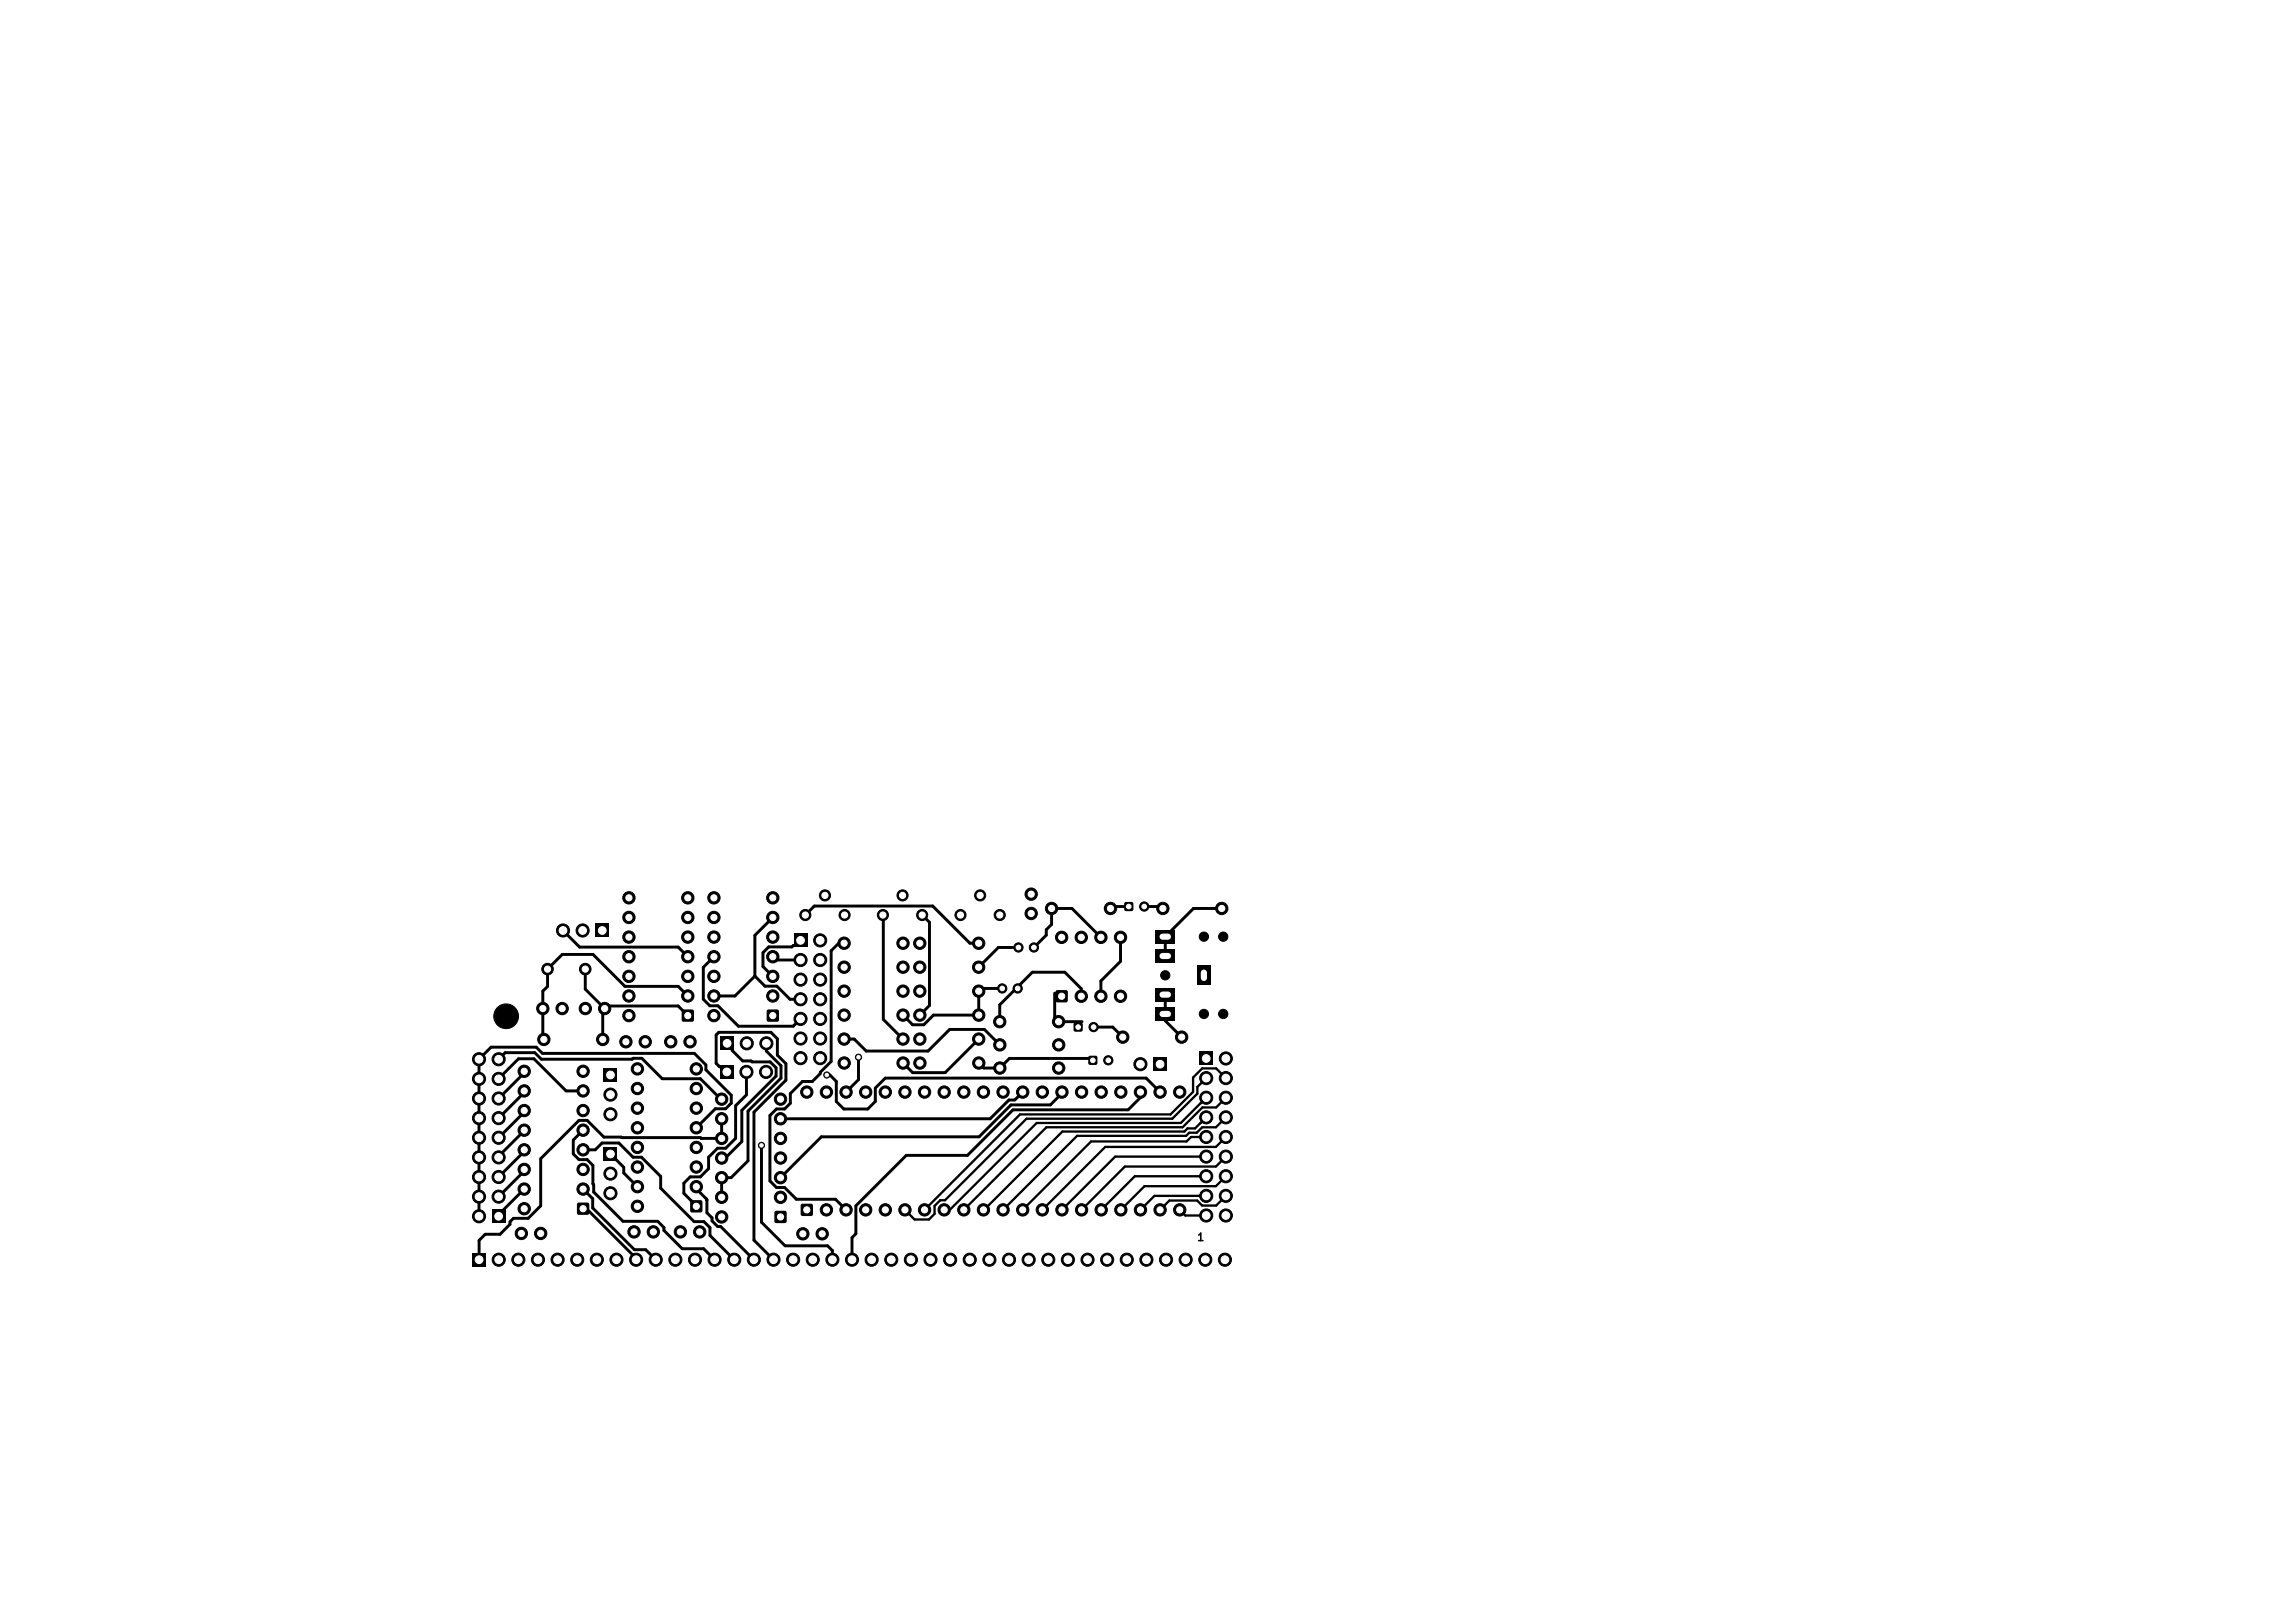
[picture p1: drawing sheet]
<svg xmlns="http://www.w3.org/2000/svg" width="297mm" height="210mm" viewBox="0 0 297 210" stroke-linecap="round" stroke-linejoin="round" font-family="sans-serif">
<defs><g id="words">
<text font-size="1" x="154.8" y="160.8">1</text>
</g></defs>
<g fill="#000" stroke="#000" stroke-width=".13">
<circle cx="81.4" cy="118.7" r=".8"/>
<circle cx="81.4" cy="116.2" r=".8"/>
<circle cx="89" cy="116.2" r=".8"/>
<circle cx="89" cy="118.7" r=".8"/>
<circle cx="92.4" cy="118.7" r=".8"/>
<circle cx="92.4" cy="116.2" r=".8"/>
<circle cx="100" cy="118.7" r=".8"/>
<circle cx="100" cy="116.2" r=".8"/>
<circle cx="104.2" cy="118.4" r=".72"/>
<circle cx="106.8" cy="115.9" r=".72"/>
<circle cx="109.3" cy="118.4" r=".72"/>
<circle cx="114.3" cy="118.4" r=".72"/>
<circle cx="116.8" cy="115.9" r=".72"/>
<circle cx="119.3" cy="118.4" r=".72"/>
<circle cx="124.3" cy="118.4" r=".72"/>
<circle cx="126.8" cy="115.9" r=".72"/>
<circle cx="129.4" cy="118.4" r=".72"/>
<circle cx="133.4" cy="118.2" r=".8"/>
<circle cx="133.4" cy="115.7" r=".8"/>
<circle cx="136.1" cy="117.5" r=".8"/>
<circle cx="143.7" cy="117.5" r=".8"/>
<circle cx="148.1" cy="117.3" r=".6"/>
<circle cx="150.5" cy="117.5" r=".8"/>
<circle cx="158.1" cy="117.5" r=".8"/>
<circle cx="62" cy="139.6" r=".85"/>
<circle cx="62" cy="137.1" r=".85"/>
<circle cx="64.5" cy="139.6" r=".85"/>
<circle cx="64.5" cy="137.1" r=".85"/>
<circle cx="65.5" cy="131.5" r="1.6"/>
<circle cx="67.8" cy="138.6" r=".8"/>
<circle cx="70.2" cy="130.5" r=".8"/>
<circle cx="70.4" cy="134.5" r=".8"/>
<circle cx="70.9" cy="125.4" r=".75"/>
<circle cx="72.7" cy="130.5" r=".8"/>
<circle cx="72.9" cy="120.4" r=".85"/>
<circle cx="75.4" cy="120.4" r=".85"/>
<circle cx="75.5" cy="138.6" r=".8"/>
<circle cx="75.7" cy="125.4" r=".75"/>
<circle cx="75.7" cy="130.5" r=".8"/>
<circle cx="78" cy="134.5" r=".8"/>
<circle cx="78.2" cy="130.5" r=".8"/>
<circle cx="81" cy="134.8" r=".8"/>
<circle cx="81.4" cy="128.9" r=".8"/>
<circle cx="81.4" cy="131.4" r=".8"/>
<circle cx="81.4" cy="126.3" r=".8"/>
<circle cx="81.4" cy="123.8" r=".8"/>
<circle cx="81.4" cy="121.3" r=".8"/>
<circle cx="82.5" cy="138.3" r=".8"/>
<circle cx="83.5" cy="134.8" r=".8"/>
<circle cx="86.8" cy="134.8" r=".8"/>
<circle cx="89" cy="128.9" r=".8"/>
<circle cx="89" cy="126.3" r=".8"/>
<circle cx="89" cy="121.3" r=".8"/>
<circle cx="89" cy="123.8" r=".8"/>
<circle cx="89.3" cy="134.8" r=".8"/>
<circle cx="90.1" cy="138.3" r=".8"/>
<circle cx="92.4" cy="131.4" r=".8"/>
<circle cx="92.4" cy="128.9" r=".8"/>
<circle cx="92.4" cy="126.3" r=".8"/>
<circle cx="92.4" cy="121.3" r=".8"/>
<circle cx="92.4" cy="123.8" r=".8"/>
<circle cx="96.6" cy="138.7" r=".85"/>
<circle cx="96.6" cy="135" r=".85"/>
<circle cx="99.1" cy="138.7" r=".85"/>
<circle cx="99.2" cy="135" r=".85"/>
<circle cx="100" cy="128.9" r=".8"/>
<circle cx="100" cy="126.3" r=".8"/>
<circle cx="100" cy="121.3" r=".8"/>
<circle cx="100" cy="123.8" r=".8"/>
<circle cx="103.6" cy="129.3" r=".85"/>
<circle cx="103.6" cy="136.9" r=".85"/>
<circle cx="103.6" cy="131.8" r=".85"/>
<circle cx="103.6" cy="134.4" r=".85"/>
<circle cx="103.6" cy="124.2" r=".85"/>
<circle cx="103.6" cy="126.8" r=".85"/>
<circle cx="106.1" cy="136.9" r=".85"/>
<circle cx="106.1" cy="131.8" r=".85"/>
<circle cx="106.1" cy="129.3" r=".85"/>
<circle cx="106.1" cy="134.4" r=".85"/>
<circle cx="106.1" cy="126.8" r=".85"/>
<circle cx="106.1" cy="124.2" r=".85"/>
<circle cx="106.1" cy="121.7" r=".85"/>
<circle cx="107" cy="139.1" r=".4"/>
<circle cx="109.2" cy="125.1" r=".8"/>
<circle cx="109.2" cy="128.2" r=".8"/>
<circle cx="109.2" cy="134.4" r=".8"/>
<circle cx="109.2" cy="122" r=".8"/>
<circle cx="109.2" cy="131.3" r=".8"/>
<circle cx="109.3" cy="137.5" r=".8"/>
<circle cx="111.1" cy="136.8" r=".4"/>
<circle cx="116.9" cy="125.1" r=".8"/>
<circle cx="116.9" cy="128.2" r=".8"/>
<circle cx="116.9" cy="134.4" r=".8"/>
<circle cx="116.9" cy="122" r=".8"/>
<circle cx="116.9" cy="131.3" r=".8"/>
<circle cx="116.9" cy="137.5" r=".8"/>
<circle cx="119" cy="125.1" r=".8"/>
<circle cx="119" cy="122" r=".8"/>
<circle cx="119" cy="128.2" r=".8"/>
<circle cx="119" cy="134.4" r=".8"/>
<circle cx="119" cy="131.3" r=".8"/>
<circle cx="119" cy="137.5" r=".8"/>
<circle cx="126.6" cy="125.1" r=".8"/>
<circle cx="126.6" cy="122" r=".8"/>
<circle cx="126.7" cy="128.2" r=".8"/>
<circle cx="126.7" cy="134.4" r=".8"/>
<circle cx="126.7" cy="131.3" r=".8"/>
<circle cx="126.7" cy="137.5" r=".8"/>
<circle cx="129.4" cy="132.2" r=".8"/>
<circle cx="129.4" cy="135.2" r=".8"/>
<circle cx="129.4" cy="138.2" r=".8"/>
<circle cx="129.7" cy="127.9" r=".6"/>
<circle cx="131.7" cy="127.9" r=".6"/>
<circle cx="131.8" cy="122.6" r=".6"/>
<circle cx="133.8" cy="122.6" r=".6"/>
<circle cx="137" cy="132.2" r=".8"/>
<circle cx="137" cy="135.2" r=".8"/>
<circle cx="137" cy="138.2" r=".8"/>
<circle cx="137.4" cy="121.3" r=".8"/>
<circle cx="139.9" cy="121.3" r=".8"/>
<circle cx="139.9" cy="128.9" r=".8"/>
<circle cx="141.5" cy="132.9" r=".6"/>
<circle cx="142.5" cy="121.3" r=".8"/>
<circle cx="142.5" cy="128.9" r=".8"/>
<circle cx="143.4" cy="137.2" r=".6"/>
<circle cx="145" cy="121.3" r=".8"/>
<circle cx="145" cy="128.9" r=".8"/>
<circle cx="145.3" cy="134.2" r=".8"/>
<circle cx="147.6" cy="137.7" r=".85"/>
<circle cx="150.8" cy="126.2" r=".6"/>
<circle cx="152.9" cy="134.2" r=".8"/>
<circle cx="155.8" cy="121.2" r=".6"/>
<circle cx="155.8" cy="131.2" r=".6"/>
<circle cx="156.1" cy="139.5" r=".85"/>
<circle cx="158.3" cy="121.2" r=".6"/>
<circle cx="158.3" cy="131.2" r=".6"/>
<circle cx="158.6" cy="137" r=".85"/>
<circle cx="158.6" cy="139.5" r=".85"/>
<circle cx="62" cy="147.2" r=".85"/>
<circle cx="62" cy="157.4" r=".85"/>
<circle cx="62" cy="154.8" r=".85"/>
<circle cx="62" cy="142.1" r=".85"/>
<circle cx="62" cy="152.3" r=".85"/>
<circle cx="62" cy="149.8" r=".85"/>
<circle cx="62" cy="144.7" r=".85"/>
<circle cx="64.5" cy="147.2" r=".85"/>
<circle cx="64.5" cy="154.8" r=".85"/>
<circle cx="64.5" cy="142.1" r=".85"/>
<circle cx="64.5" cy="152.3" r=".85"/>
<circle cx="64.5" cy="144.7" r=".85"/>
<circle cx="64.5" cy="149.8" r=".85"/>
<circle cx="67.5" cy="159.6" r=".8"/>
<circle cx="67.8" cy="143.7" r=".8"/>
<circle cx="67.8" cy="148.8" r=".8"/>
<circle cx="67.8" cy="146.2" r=".8"/>
<circle cx="67.8" cy="151.3" r=".8"/>
<circle cx="67.8" cy="156.4" r=".8"/>
<circle cx="67.8" cy="141.2" r=".8"/>
<circle cx="67.8" cy="153.9" r=".8"/>
<circle cx="70" cy="159.6" r=".8"/>
<circle cx="75.5" cy="141.2" r=".8"/>
<circle cx="75.5" cy="143.7" r=".8"/>
<circle cx="75.5" cy="151.3" r=".8"/>
<circle cx="75.5" cy="148.8" r=".8"/>
<circle cx="75.5" cy="146.2" r=".8"/>
<circle cx="75.5" cy="153.9" r=".8"/>
<circle cx="79" cy="154.4" r=".85"/>
<circle cx="79" cy="151.9" r=".85"/>
<circle cx="79" cy="144.2" r=".85"/>
<circle cx="79" cy="141.6" r=".85"/>
<circle cx="82" cy="159.4" r=".8"/>
<circle cx="82.5" cy="151" r=".8"/>
<circle cx="82.5" cy="156.1" r=".8"/>
<circle cx="82.5" cy="140.8" r=".8"/>
<circle cx="82.5" cy="148.5" r=".8"/>
<circle cx="82.5" cy="143.4" r=".8"/>
<circle cx="82.5" cy="153.5" r=".8"/>
<circle cx="82.5" cy="145.9" r=".8"/>
<circle cx="84.5" cy="159.4" r=".8"/>
<circle cx="88" cy="159.4" r=".8"/>
<circle cx="90.1" cy="143.4" r=".8"/>
<circle cx="90.1" cy="153.5" r=".8"/>
<circle cx="90.1" cy="151" r=".8"/>
<circle cx="90.1" cy="148.5" r=".8"/>
<circle cx="90.1" cy="140.8" r=".8"/>
<circle cx="90.1" cy="145.9" r=".8"/>
<circle cx="90.5" cy="159.4" r=".8"/>
<circle cx="93.4" cy="157.5" r=".8"/>
<circle cx="93.4" cy="144.8" r=".8"/>
<circle cx="93.4" cy="149.8" r=".8"/>
<circle cx="93.4" cy="147.3" r=".8"/>
<circle cx="93.4" cy="152.4" r=".8"/>
<circle cx="93.4" cy="154.9" r=".8"/>
<circle cx="93.4" cy="142.2" r=".8"/>
<circle cx="98.5" cy="148.2" r=".4"/>
<circle cx="101" cy="149.8" r=".8"/>
<circle cx="101" cy="142.2" r=".8"/>
<circle cx="101" cy="154.9" r=".8"/>
<circle cx="101" cy="152.4" r=".8"/>
<circle cx="101" cy="147.3" r=".8"/>
<circle cx="101" cy="144.8" r=".8"/>
<circle cx="103.9" cy="159.6" r=".8"/>
<circle cx="104.4" cy="141.3" r=".8"/>
<circle cx="106.4" cy="159.6" r=".8"/>
<circle cx="106.9" cy="141.3" r=".8"/>
<circle cx="106.9" cy="156.5" r=".8"/>
<circle cx="109.5" cy="156.5" r=".8"/>
<circle cx="109.5" cy="141.3" r=".8"/>
<circle cx="112" cy="141.3" r=".8"/>
<circle cx="112" cy="156.5" r=".8"/>
<circle cx="114.6" cy="156.5" r=".8"/>
<circle cx="114.6" cy="141.3" r=".8"/>
<circle cx="117.1" cy="156.5" r=".8"/>
<circle cx="117.1" cy="141.3" r=".8"/>
<circle cx="119.6" cy="156.5" r=".8"/>
<circle cx="119.6" cy="141.3" r=".8"/>
<circle cx="122.2" cy="156.5" r=".8"/>
<circle cx="122.2" cy="141.3" r=".8"/>
<circle cx="124.7" cy="156.5" r=".8"/>
<circle cx="124.7" cy="141.3" r=".8"/>
<circle cx="127.3" cy="156.5" r=".8"/>
<circle cx="127.3" cy="141.3" r=".8"/>
<circle cx="129.8" cy="141.3" r=".8"/>
<circle cx="129.8" cy="156.5" r=".8"/>
<circle cx="132.3" cy="156.5" r=".8"/>
<circle cx="132.3" cy="141.3" r=".8"/>
<circle cx="134.9" cy="156.5" r=".8"/>
<circle cx="134.9" cy="141.3" r=".8"/>
<circle cx="137.4" cy="156.5" r=".8"/>
<circle cx="137.4" cy="141.3" r=".8"/>
<circle cx="140" cy="156.5" r=".8"/>
<circle cx="140" cy="141.3" r=".8"/>
<circle cx="142.5" cy="156.5" r=".8"/>
<circle cx="142.5" cy="141.3" r=".8"/>
<circle cx="145" cy="141.3" r=".8"/>
<circle cx="145" cy="156.5" r=".8"/>
<circle cx="147.6" cy="156.5" r=".8"/>
<circle cx="147.6" cy="141.3" r=".8"/>
<circle cx="150.1" cy="156.5" r=".8"/>
<circle cx="150.1" cy="141.3" r=".8"/>
<circle cx="152.7" cy="141.3" r=".8"/>
<circle cx="152.7" cy="156.5" r=".8"/>
<circle cx="156.1" cy="152.2" r=".85"/>
<circle cx="156.1" cy="144.6" r=".85"/>
<circle cx="156.1" cy="157.3" r=".85"/>
<circle cx="156.1" cy="149.7" r=".85"/>
<circle cx="156.1" cy="142" r=".85"/>
<circle cx="156.1" cy="154.7" r=".85"/>
<circle cx="156.1" cy="147.1" r=".85"/>
<circle cx="158.6" cy="149.7" r=".85"/>
<circle cx="158.6" cy="142" r=".85"/>
<circle cx="158.6" cy="152.2" r=".85"/>
<circle cx="158.6" cy="154.7" r=".85"/>
<circle cx="158.6" cy="147.1" r=".85"/>
<circle cx="158.6" cy="144.6" r=".85"/>
<circle cx="158.6" cy="157.3" r=".85"/>
<circle cx="64.5" cy="163" r=".85"/>
<circle cx="67.1" cy="163" r=".85"/>
<circle cx="69.6" cy="163" r=".85"/>
<circle cx="72.2" cy="163" r=".85"/>
<circle cx="74.7" cy="163" r=".85"/>
<circle cx="77.2" cy="163" r=".85"/>
<circle cx="79.8" cy="163" r=".85"/>
<circle cx="82.3" cy="163" r=".85"/>
<circle cx="84.9" cy="163" r=".85"/>
<circle cx="87.4" cy="163" r=".85"/>
<circle cx="89.9" cy="163" r=".85"/>
<circle cx="92.5" cy="163" r=".85"/>
<circle cx="95" cy="163" r=".85"/>
<circle cx="97.6" cy="163" r=".85"/>
<circle cx="100.1" cy="163" r=".85"/>
<circle cx="102.6" cy="163" r=".85"/>
<circle cx="105.2" cy="163" r=".85"/>
<circle cx="107.7" cy="163" r=".85"/>
<circle cx="110.3" cy="163" r=".85"/>
<circle cx="112.8" cy="163" r=".85"/>
<circle cx="115.3" cy="163" r=".85"/>
<circle cx="117.9" cy="163" r=".85"/>
<circle cx="120.4" cy="163" r=".85"/>
<circle cx="123" cy="163" r=".85"/>
<circle cx="125.5" cy="163" r=".85"/>
<circle cx="128" cy="163" r=".85"/>
<circle cx="130.6" cy="163" r=".85"/>
<circle cx="133.1" cy="163" r=".85"/>
<circle cx="135.7" cy="163" r=".85"/>
<circle cx="138.2" cy="163" r=".85"/>
<circle cx="140.7" cy="163" r=".85"/>
<circle cx="143.3" cy="163" r=".85"/>
<circle cx="145.8" cy="163" r=".85"/>
<circle cx="148.4" cy="163" r=".85"/>
<circle cx="150.9" cy="163" r=".85"/>
<circle cx="153.4" cy="163" r=".85"/>
<circle cx="156" cy="163" r=".85"/>
<circle cx="158.5" cy="163" r=".85"/>
</g>
<g fill="#000">
<path d="M77.1 119.6h1.7v1.7h-1.7zM145.6 116.8l.1-.1 .9 .1 .1 .2-.1 .8-.2 .1-.8-.1-.1-.1zM78.1 138.3h1.7v1.7h-1.7zM88.3 130.7l.2-.1 1.2 .1 .1 .2-.1 1.2-.1 .1-1.3-.1-.1-.1zM93.2 137.9h1.7v1.7h-1.7zM93.2 134.2h1.8v1.7h-1.8zM99.3 130.7l.2-.1 1.2 .1 .1 .2-.1 1.2-.1 .1-1.3-.1-.1-.1zM102.8 120.8h1.6v1.7h-1.6zM136.7 128.2l.1-.1 1.3 .1 .1 .2-.1 1.2-.2 .1-1.2-.1-.1-.1zM139 132.4l.2-.1 .9 .1v.2v.8l-.2 .1-.9-.1-.1-.1zM140.9 136.7l.2-.1 .9 .1v.2v.8l-.2 .1-.9-.1-.1-.1zM149.3 136.9h1.7v1.7h-1.7z"/>
<path d="M149.5 130.3h2.5v1.8h-2.5zM149.5 127.8h2.5v1.8h-2.5zM149.5 120.3h2.5v1.8h-2.5zM149.5 122.8h2.5v1.8h-2.5zM155.2 136.1h1.8v1.7h-1.8zM154.9 125h1.8v2.5h-1.8zM63.7 156.5h1.7v1.7h-1.7zM74.7 155.7l.2-.1 1.3 .1 .1 .2-.1 1.2-.2 .1-1.3-.1v-.1zM78.1 148.5h1.7v1.7h-1.7zM89.4 155.4l.2-.1 1.2 .1 .1 .1-.1 1.3-.1 .1-1.3-.1-.1-.2zM100.3 156.7h.2h1.2l.1 .2-.1 1.3-.1 .1-1.3-.1-.1-.2zM103.7 155.8h.2h1.2l.1 .2-.1 1.3-.1 .1-1.3-.1-.1-.2z"/>
<path d="M61.1 162.2h1.7v1.7h-1.7z"/>
</g>
<g fill="none" stroke="#000" stroke-width=".38">
<path d="M100 118.7l-2.3 2.3v5.3M104.2 118.4l1.2-1.2h15.3l4.8 4.9h1.1M114.3 119.1v12.8l2.6 2.6M119.3 118.4l1 .9v10.8l-1.3 1.3M144 117.3h2.1M148.1 117.3h2.1M158.1 117.6h-3.7l-3.6 3.6v2.5M64.5 137.1l.9-.9h3.8l.9 .9h11.7l.1-.2h1.2l2.6 2.7h4.9l2.7 2.6M64.8 139.3l2.3-2.3h2l4.2 4.2h2.2M67.8 138.8l-3.3 3.3M72.9 120.4l2.1 2.2h12.8l1.2 1.2M75.7 125.4v2.6l2.5 2.5"/>
<path d="M78 130.9v3.6M78.6 130.2h9.2l1.2 1.2M89 128.9l-1.2-1.3h-6.9l-4.2-4.1h-3.9l-1.9 1.9v2.2l-.7 .7v6.1M92.4 123.8l-1.4 1.4v4.1l.9 .8h1l2.7 2.7h7.1l.9-1M93.4 138h-.3l-.4-.4v-3.7l.3-.3h6.8l.8 .8v2.1l1.1 1.1v2.2l-4.1 4.1v16.6l2.5 2.5M94.8 135.7v.2l1.3 1.4h1.1l.1 .1h2.4l.7 .8v1l-4.4 4.5v4l-2.1 2.1M96.6 138.7v3l-1.4 1.4v4.2l-1.3 1.3h-1l-1.2 1.1v1.5l-1.1 1.1h-1.3l-.8 .8v1.3l1.6 1.7M97.7 126.3l-2.6 2.6h-2.7M97.7 126.3l1.3 1.3h1.5l1.7 1.7h1.4M99.2 135v1l1.9 1.9v1.6l-4.3 4.3v6.4l-2.2 2.2h-1.2v2.5M100.4 124.2h3.2M102.9 122.3h-.2l-.2 .2h-3l-.8 .8v1.8l1.3 1.2"/>
<path d="M107 139.1h.4l.8 .8v2.6l1 1h3.1l1-1v-1.7l1.3-1.3h33.7l1.8 1.8M109.2 121.4l-1.6 1.6v14.3l-1.4 1.5v.1l-1.1 1h-1.3l-1.5 1.6v1.3l-.8 .7h-1l-.9 .8v8.5l.9 .9h1l1.6 1.5h5l1.4 1.4M109.2 134.5h1.3l1.6 1.5h8l2.8-2.8h4.5l2 2M111.1 136.8v2.9l-1.6 1.6M126.7 134.5l-4.4 4.3h-4.2l-1.2-1.2M129.5 127.9h-2.5l-.3 .4v3.1h-5.9l-1.3 1.2h-1.4l-1.2-1.2M131.1 122.6h-1.9l-2.6 2.6M136.5 128.5v3.2l.5 .5h3M139.9 128.9v-1l-2.1-2.1h-4.2l-4.2 4.2v2.2M141.4 137.2l-.2-.2h-10.6l-1.2 1.2h-2.1l-.6-.6M141.5 132.9h2.5l1.3 1.3M142.5 121.3l-3.8-3.7h-2.6v2l-.7 .7v.7l-1.6 1.6"/>
<path d="M145 121.3v3.1l-2.5 2.5v2M150.8 128.7v3.4l2.1 2.1M67.8 153.9l-3.3 3.3M67.8 141.4l-3.3 3.3M67.8 143.9l-3.3 3.3M67.8 146.3l-3.3 3.3M67.8 149l-3.3 3.3M67.8 151.5l-3.3 3.3M75.5 153.9l1.2 1.2v1.2l5.4 5.4h1.5l1.3 1.3M75.5 148.8h1.5l.9-.9h2.2l1.8 1.8h1.1l2.5 2.5v1.5l4.3 4.4h1.3l.8 .7v1.1l3.1 3.1M75.5 146.2l-1.3 1.3v1.8l.7 .8h1.1l.7 .7v2.4l.1 .1v.9l3.8 3.8h4.5l.8 .8v.4l2.4 2.4h2.8l1.4 1.4M75.9 156.4l6.4 6.4"/>
<path d="M79 149.3l1.7 1.7v.8l1.8 1.8M90.1 153.8l1.3 1.4M90.1 145.9l2.5-2.4h1.3l.7-.8v-1l-3.2-3.3v-.6l-1.5-1.5h-19.7l-.8-.8h-5.8l-1.6 1.6v20.3M91.4 155.1h.1M91.4 155.2h.1M91.4 155.2l.1 .1M91.5 155.2v1.7l.6 .7v.4l.8 .7h.4l4.3 4.3M93.4 144.8v2.5h-2.7l-.1-.1-12.4-.1-2.2-2.1h-1.1l-4.9 4.9v6.1l-1.6 1.6h-2l-.4 .5v.3l-1.3 1.3h-1.9l-.8 .8v2.5M98.5 148.2v9.9l3.1 3.1h5.5l.6 .6v1.2M132.4 141.3l-1.1 1h-.7l-2.5 2.5h-27.1M137.4 141.5l-1.5 1.5h-5.1l-4.1 4.1h-20.4l-5.3 5.3M147.6 141.3v.7l-1.6 1.6h-14.9l-5.9 5.9h-7.9l-6.5 6.5v3.6l-.5 .5v2.9"/>
</g>
<g fill="none" stroke="#000" stroke-width=".3">
<path d="M156.1 139.5l-1.1 1.1v.9l-3.3 3.3h-18.9l-10.5 10.5h-.6l-.8 .7v1.1l-.7 .7h-1.8l-1.3-1.2M158.6 139.5l-1.2-1.3h-1.8l-1.2 1.2v1.9l-2.9 2.9h-19.5l-12.3 12.4M152.7 156.6l.7 .7h2.7M155.4 145.3h.1M155.4 145.3l-.7 .7h-1l-.4 .4h-15.8l-10.1 10.2M155.4 142.7h.1M156.1 142l-3.3 3.3h-18.6l-11.3 11.3h-.7M156.1 144.6l-.7 .7M156.1 147.1h-2l-.5 .6h-12.4l-8.8 8.9M156.1 149.7h-11.8l-6.9 6.9M156.1 152.2h-9.2l-4.4 4.4M156.1 154.7h-6.7l-1.8 1.9"/>
<path d="M158.6 142l-1.2 1.3h-1.8l-2.6 2.6h-17.6l-10.7 10.7M158.6 144.6l-1.2 1.3h-1.8l-.7 .7h-1l-.4 .4h-14.1l-9.6 9.6M158.6 147.1l-1.2 1.3h-14.4l-8.1 8.2M158.6 149.7l-1.2 1.2h-11.8l-5.6 5.7M158.6 152.2l-1.2 1.3h-9.3l-3 3.1M158.6 154.7l-1.2 1.3h-1.8l-.7-.7h-3.6l-1.2 1.3"/>
</g>
<g fill="#fff" stroke="#fff" stroke-width=".13">
<circle cx="98.5" cy="148.2" r=".23"/>
<circle cx="107" cy="139.1" r=".23"/>
<circle cx="111.1" cy="136.8" r=".22"/>
<circle cx="90.5" cy="159.4" r=".4"/>
<circle cx="88.1" cy="159.4" r=".4"/>
<circle cx="82.1" cy="159.4" r=".4"/>
<circle cx="84.5" cy="159.4" r=".4"/>
<circle cx="67.5" cy="159.6" r=".4"/>
<circle cx="70" cy="159.6" r=".4"/>
<circle cx="103.9" cy="159.7" r=".4"/>
<circle cx="106.4" cy="159.7" r=".4"/>
<circle cx="94.1" cy="138.7" r=".5"/>
<circle cx="96.6" cy="138.7" r=".5"/>
<circle cx="99.1" cy="138.7" r=".5"/>
<circle cx="79" cy="149.3" r=".5"/>
<circle cx="79" cy="151.9" r=".5"/>
<circle cx="79" cy="154.4" r=".5"/>
<circle cx="79" cy="139.1" r=".5"/>
<circle cx="79" cy="141.6" r=".5"/>
<circle cx="79" cy="144.2" r=".5"/>
<circle cx="94.1" cy="135" r=".5"/>
<circle cx="96.6" cy="135" r=".5"/>
<circle cx="99.2" cy="135" r=".5"/>
<circle cx="75.5" cy="156.4" r=".4"/>
<circle cx="75.5" cy="153.9" r=".4"/>
<circle cx="75.5" cy="151.3" r=".4"/>
<circle cx="75.5" cy="148.8" r=".4"/>
<circle cx="75.5" cy="146.2" r=".4"/>
<circle cx="75.5" cy="143.7" r=".4"/>
<circle cx="75.5" cy="141.2" r=".4"/>
<circle cx="75.5" cy="138.6" r=".4"/>
<circle cx="67.8" cy="138.6" r=".4"/>
<circle cx="67.8" cy="141.2" r=".4"/>
<circle cx="67.8" cy="143.7" r=".4"/>
<circle cx="67.8" cy="146.2" r=".4"/>
<circle cx="67.8" cy="148.8" r=".4"/>
<circle cx="67.8" cy="151.3" r=".4"/>
<circle cx="67.8" cy="153.9" r=".4"/>
<circle cx="67.8" cy="156.4" r=".4"/>
<circle cx="90.1" cy="156.1" r=".4"/>
<circle cx="90.1" cy="153.6" r=".4"/>
<circle cx="90.1" cy="151" r=".4"/>
<circle cx="90.1" cy="148.5" r=".4"/>
<circle cx="90.1" cy="145.9" r=".4"/>
<circle cx="90.1" cy="143.4" r=".4"/>
<circle cx="90.1" cy="140.9" r=".4"/>
<circle cx="90.1" cy="138.3" r=".4"/>
<circle cx="82.5" cy="138.3" r=".4"/>
<circle cx="82.5" cy="140.9" r=".4"/>
<circle cx="82.5" cy="143.4" r=".4"/>
<circle cx="82.5" cy="145.9" r=".4"/>
<circle cx="82.5" cy="148.5" r=".4"/>
<circle cx="82.5" cy="151" r=".4"/>
<circle cx="82.5" cy="153.6" r=".4"/>
<circle cx="82.5" cy="156.1" r=".4"/>
<circle cx="101" cy="157.5" r=".4"/>
<circle cx="101" cy="154.9" r=".4"/>
<circle cx="101" cy="152.4" r=".4"/>
<circle cx="101" cy="149.8" r=".4"/>
<circle cx="101" cy="147.3" r=".4"/>
<circle cx="101" cy="144.8" r=".4"/>
<circle cx="101" cy="142.2" r=".4"/>
<circle cx="93.4" cy="142.2" r=".4"/>
<circle cx="93.4" cy="144.8" r=".4"/>
<circle cx="93.4" cy="147.3" r=".4"/>
<circle cx="93.4" cy="149.8" r=".4"/>
<circle cx="93.4" cy="152.4" r=".4"/>
<circle cx="93.4" cy="154.9" r=".4"/>
<circle cx="93.4" cy="157.5" r=".4"/>
<circle cx="104.4" cy="156.6" r=".4"/>
<circle cx="106.9" cy="156.6" r=".4"/>
<circle cx="109.5" cy="156.6" r=".4"/>
<circle cx="112" cy="156.6" r=".4"/>
<circle cx="114.6" cy="156.6" r=".4"/>
<circle cx="117.1" cy="156.6" r=".4"/>
<circle cx="119.6" cy="156.6" r=".4"/>
<circle cx="122.2" cy="156.6" r=".4"/>
<circle cx="124.7" cy="156.6" r=".4"/>
<circle cx="127.3" cy="156.6" r=".4"/>
<circle cx="129.8" cy="156.6" r=".4"/>
<circle cx="132.3" cy="156.6" r=".4"/>
<circle cx="134.9" cy="156.6" r=".4"/>
<circle cx="137.4" cy="156.6" r=".4"/>
<circle cx="140" cy="156.6" r=".4"/>
<circle cx="142.5" cy="156.6" r=".4"/>
<circle cx="145" cy="156.6" r=".4"/>
<circle cx="147.6" cy="156.6" r=".4"/>
<circle cx="150.1" cy="156.6" r=".4"/>
<circle cx="152.7" cy="156.6" r=".4"/>
<circle cx="152.7" cy="141.3" r=".4"/>
<circle cx="150.1" cy="141.3" r=".4"/>
<circle cx="147.6" cy="141.3" r=".4"/>
<circle cx="145" cy="141.3" r=".4"/>
<circle cx="142.5" cy="141.3" r=".4"/>
<circle cx="140" cy="141.3" r=".4"/>
<circle cx="137.4" cy="141.3" r=".4"/>
<circle cx="134.9" cy="141.3" r=".4"/>
<circle cx="132.3" cy="141.3" r=".4"/>
<circle cx="129.8" cy="141.3" r=".4"/>
<circle cx="127.3" cy="141.3" r=".4"/>
<circle cx="124.7" cy="141.3" r=".4"/>
<circle cx="122.2" cy="141.3" r=".4"/>
<circle cx="119.6" cy="141.3" r=".4"/>
<circle cx="117.1" cy="141.3" r=".4"/>
<circle cx="114.6" cy="141.3" r=".4"/>
<circle cx="112" cy="141.3" r=".4"/>
<circle cx="109.5" cy="141.3" r=".4"/>
<circle cx="106.9" cy="141.3" r=".4"/>
<circle cx="104.4" cy="141.3" r=".4"/>
<circle cx="64.5" cy="157.4" r=".5"/>
<circle cx="62" cy="157.4" r=".5"/>
<circle cx="64.5" cy="154.8" r=".5"/>
<circle cx="62" cy="154.8" r=".5"/>
<circle cx="64.5" cy="152.3" r=".5"/>
<circle cx="62" cy="152.3" r=".5"/>
<circle cx="64.5" cy="149.8" r=".5"/>
<circle cx="62" cy="149.8" r=".5"/>
<circle cx="64.5" cy="147.2" r=".5"/>
<circle cx="62" cy="147.2" r=".5"/>
<circle cx="64.5" cy="144.7" r=".5"/>
<circle cx="62" cy="144.7" r=".5"/>
<circle cx="64.5" cy="142.1" r=".5"/>
<circle cx="62" cy="142.1" r=".5"/>
<circle cx="64.5" cy="139.6" r=".5"/>
<circle cx="62" cy="139.6" r=".5"/>
<circle cx="64.5" cy="137.1" r=".5"/>
<circle cx="62" cy="137.1" r=".5"/>
<circle cx="150.1" cy="137.7" r=".5"/>
<circle cx="147.6" cy="137.7" r=".5"/>
<circle cx="62" cy="163" r=".5"/>
<circle cx="64.5" cy="163" r=".5"/>
<circle cx="67.1" cy="163" r=".5"/>
<circle cx="69.6" cy="163" r=".5"/>
<circle cx="72.2" cy="163" r=".5"/>
<circle cx="74.7" cy="163" r=".5"/>
<circle cx="77.2" cy="163" r=".5"/>
<circle cx="79.8" cy="163" r=".5"/>
<circle cx="82.3" cy="163" r=".5"/>
<circle cx="84.9" cy="163" r=".5"/>
<circle cx="87.4" cy="163" r=".5"/>
<circle cx="89.9" cy="163" r=".5"/>
<circle cx="92.5" cy="163" r=".5"/>
<circle cx="95" cy="163" r=".5"/>
<circle cx="97.6" cy="163" r=".5"/>
<circle cx="100.1" cy="163" r=".5"/>
<circle cx="102.6" cy="163" r=".5"/>
<circle cx="105.2" cy="163" r=".5"/>
<circle cx="107.7" cy="163" r=".5"/>
<circle cx="110.3" cy="163" r=".5"/>
<circle cx="112.8" cy="163" r=".5"/>
<circle cx="115.3" cy="163" r=".5"/>
<circle cx="117.9" cy="163" r=".5"/>
<circle cx="120.4" cy="163" r=".5"/>
<circle cx="123" cy="163" r=".5"/>
<circle cx="125.5" cy="163" r=".5"/>
<circle cx="128" cy="163" r=".5"/>
<circle cx="130.6" cy="163" r=".5"/>
<circle cx="133.1" cy="163" r=".5"/>
<circle cx="135.7" cy="163" r=".5"/>
<circle cx="138.2" cy="163" r=".5"/>
<circle cx="140.7" cy="163" r=".5"/>
<circle cx="143.3" cy="163" r=".5"/>
<circle cx="145.8" cy="163" r=".5"/>
<circle cx="148.4" cy="163" r=".5"/>
<circle cx="150.9" cy="163" r=".5"/>
<circle cx="153.4" cy="163" r=".5"/>
<circle cx="156" cy="163" r=".5"/>
<circle cx="158.5" cy="163" r=".5"/>
<circle cx="114.3" cy="118.4" r=".4"/>
<circle cx="116.8" cy="115.9" r=".4"/>
<circle cx="119.3" cy="118.4" r=".4"/>
<circle cx="139.5" cy="132.9" r=".3"/>
<circle cx="141.5" cy="132.9" r=".3"/>
<circle cx="89" cy="131.4" r=".4"/>
<circle cx="89" cy="128.9" r=".4"/>
<circle cx="89" cy="126.3" r=".4"/>
<circle cx="89" cy="123.8" r=".4"/>
<circle cx="89" cy="121.3" r=".4"/>
<circle cx="89" cy="118.7" r=".4"/>
<circle cx="89" cy="116.2" r=".4"/>
<circle cx="81.4" cy="116.2" r=".4"/>
<circle cx="81.4" cy="118.7" r=".4"/>
<circle cx="81.4" cy="121.3" r=".4"/>
<circle cx="81.4" cy="123.8" r=".4"/>
<circle cx="81.4" cy="126.3" r=".4"/>
<circle cx="81.4" cy="128.9" r=".4"/>
<circle cx="81.4" cy="131.4" r=".4"/>
<circle cx="137.4" cy="128.9" r=".4"/>
<circle cx="139.9" cy="128.9" r=".4"/>
<circle cx="142.5" cy="128.9" r=".4"/>
<circle cx="145" cy="128.9" r=".4"/>
<circle cx="145" cy="121.3" r=".4"/>
<circle cx="142.5" cy="121.3" r=".4"/>
<circle cx="139.9" cy="121.3" r=".4"/>
<circle cx="137.4" cy="121.3" r=".4"/>
<circle cx="116.9" cy="131.4" r=".4"/>
<circle cx="109.2" cy="131.4" r=".4"/>
<circle cx="145.3" cy="134.2" r=".4"/>
<circle cx="152.9" cy="134.2" r=".4"/>
<circle cx="126.6" cy="125.2" r=".4"/>
<circle cx="119" cy="125.2" r=".4"/>
<circle cx="137" cy="132.2" r=".4"/>
<circle cx="129.4" cy="132.2" r=".4"/>
<circle cx="141.4" cy="137.2" r=".3"/>
<circle cx="143.4" cy="137.2" r=".3"/>
<circle cx="75.7" cy="130.5" r=".4"/>
<circle cx="78.2" cy="130.5" r=".4"/>
<circle cx="150.5" cy="117.5" r=".4"/>
<circle cx="158.1" cy="117.5" r=".4"/>
<circle cx="126.7" cy="131.4" r=".4"/>
<circle cx="119" cy="131.4" r=".4"/>
<circle cx="89.3" cy="134.8" r=".4"/>
<circle cx="86.8" cy="134.8" r=".4"/>
<circle cx="131.8" cy="122.6" r=".3"/>
<circle cx="133.8" cy="122.6" r=".3"/>
<circle cx="78" cy="134.5" r=".4"/>
<circle cx="70.4" cy="134.5" r=".4"/>
<circle cx="126.6" cy="122.1" r=".4"/>
<circle cx="119" cy="122.1" r=".4"/>
<circle cx="156.1" cy="137" r=".5"/>
<circle cx="158.6" cy="137" r=".5"/>
<circle cx="156.1" cy="139.5" r=".5"/>
<circle cx="158.6" cy="139.5" r=".5"/>
<circle cx="156.1" cy="142" r=".5"/>
<circle cx="158.6" cy="142" r=".5"/>
<circle cx="156.1" cy="144.6" r=".5"/>
<circle cx="158.6" cy="144.6" r=".5"/>
<circle cx="156.1" cy="147.1" r=".5"/>
<circle cx="158.6" cy="147.1" r=".5"/>
<circle cx="156.1" cy="149.7" r=".5"/>
<circle cx="158.6" cy="149.7" r=".5"/>
<circle cx="156.1" cy="152.2" r=".5"/>
<circle cx="158.6" cy="152.2" r=".5"/>
<circle cx="156.1" cy="154.7" r=".5"/>
<circle cx="158.6" cy="154.7" r=".5"/>
<circle cx="156.1" cy="157.3" r=".5"/>
<circle cx="158.6" cy="157.3" r=".5"/>
<circle cx="100" cy="131.4" r=".4"/>
<circle cx="100" cy="128.9" r=".4"/>
<circle cx="100" cy="126.3" r=".4"/>
<circle cx="100" cy="123.8" r=".4"/>
<circle cx="100" cy="121.3" r=".4"/>
<circle cx="100" cy="118.7" r=".4"/>
<circle cx="100" cy="116.2" r=".4"/>
<circle cx="92.4" cy="116.2" r=".4"/>
<circle cx="92.4" cy="118.7" r=".4"/>
<circle cx="92.4" cy="121.3" r=".4"/>
<circle cx="92.4" cy="123.8" r=".4"/>
<circle cx="92.4" cy="126.3" r=".4"/>
<circle cx="92.4" cy="128.9" r=".4"/>
<circle cx="92.4" cy="131.4" r=".4"/>
<circle cx="81" cy="134.8" r=".4"/>
<circle cx="83.5" cy="134.8" r=".4"/>
<circle cx="77.9" cy="120.4" r=".5"/>
<circle cx="75.4" cy="120.4" r=".5"/>
<circle cx="72.9" cy="120.4" r=".5"/>
<circle cx="129.7" cy="127.9" r=".3"/>
<circle cx="131.7" cy="127.9" r=".3"/>
<circle cx="116.9" cy="137.5" r=".4"/>
<circle cx="109.2" cy="137.5" r=".4"/>
<circle cx="116.9" cy="134.5" r=".4"/>
<circle cx="109.2" cy="134.5" r=".4"/>
<circle cx="103.6" cy="121.7" r=".5"/>
<circle cx="106.1" cy="121.7" r=".5"/>
<circle cx="103.6" cy="124.2" r=".5"/>
<circle cx="106.1" cy="124.2" r=".5"/>
<circle cx="103.6" cy="126.8" r=".5"/>
<circle cx="106.1" cy="126.8" r=".5"/>
<circle cx="103.6" cy="129.3" r=".5"/>
<circle cx="106.1" cy="129.3" r=".5"/>
<circle cx="103.6" cy="131.8" r=".5"/>
<circle cx="106.1" cy="131.8" r=".5"/>
<circle cx="103.6" cy="134.4" r=".5"/>
<circle cx="106.1" cy="134.4" r=".5"/>
<circle cx="103.6" cy="136.9" r=".5"/>
<circle cx="106.1" cy="136.9" r=".5"/>
<circle cx="143.7" cy="117.5" r=".4"/>
<circle cx="136.1" cy="117.5" r=".4"/>
<circle cx="124.3" cy="118.4" r=".4"/>
<circle cx="126.8" cy="115.9" r=".4"/>
<circle cx="129.4" cy="118.4" r=".4"/>
<circle cx="146.1" cy="117.3" r=".3"/>
<circle cx="148.1" cy="117.3" r=".3"/>
<circle cx="116.9" cy="122.1" r=".4"/>
<circle cx="109.2" cy="122.1" r=".4"/>
<circle cx="137" cy="138.2" r=".4"/>
<circle cx="129.4" cy="138.2" r=".4"/>
<circle cx="126.7" cy="137.5" r=".4"/>
<circle cx="119" cy="137.5" r=".4"/>
<circle cx="126.7" cy="134.5" r=".4"/>
<circle cx="119" cy="134.5" r=".4"/>
<circle cx="126.7" cy="128.2" r=".4"/>
<circle cx="119" cy="128.2" r=".4"/>
<circle cx="116.9" cy="125.2" r=".4"/>
<circle cx="109.2" cy="125.2" r=".4"/>
<circle cx="75.7" cy="125.4" r=".4"/>
<circle cx="70.9" cy="125.4" r=".4"/>
<circle cx="116.9" cy="128.2" r=".4"/>
<circle cx="109.2" cy="128.2" r=".4"/>
<circle cx="70.2" cy="130.5" r=".4"/>
<circle cx="72.7" cy="130.5" r=".4"/>
<circle cx="133.5" cy="115.7" r=".4"/>
<circle cx="133.4" cy="118.2" r=".4"/>
<circle cx="137" cy="135.2" r=".4"/>
<circle cx="129.4" cy="135.2" r=".4"/>
<circle cx="104.2" cy="118.4" r=".4"/>
<circle cx="106.8" cy="115.9" r=".4"/>
<circle cx="109.3" cy="118.4" r=".4"/>
</g>
<path d="M150.5 131.2h.6M150.5 128.7h.6M150.5 121.2h.6M150.5 123.7h.6M155.8 125.9v.7" fill="none" stroke="#fff" stroke-width=".8"/>
<use href="#words"/>
</svg>
